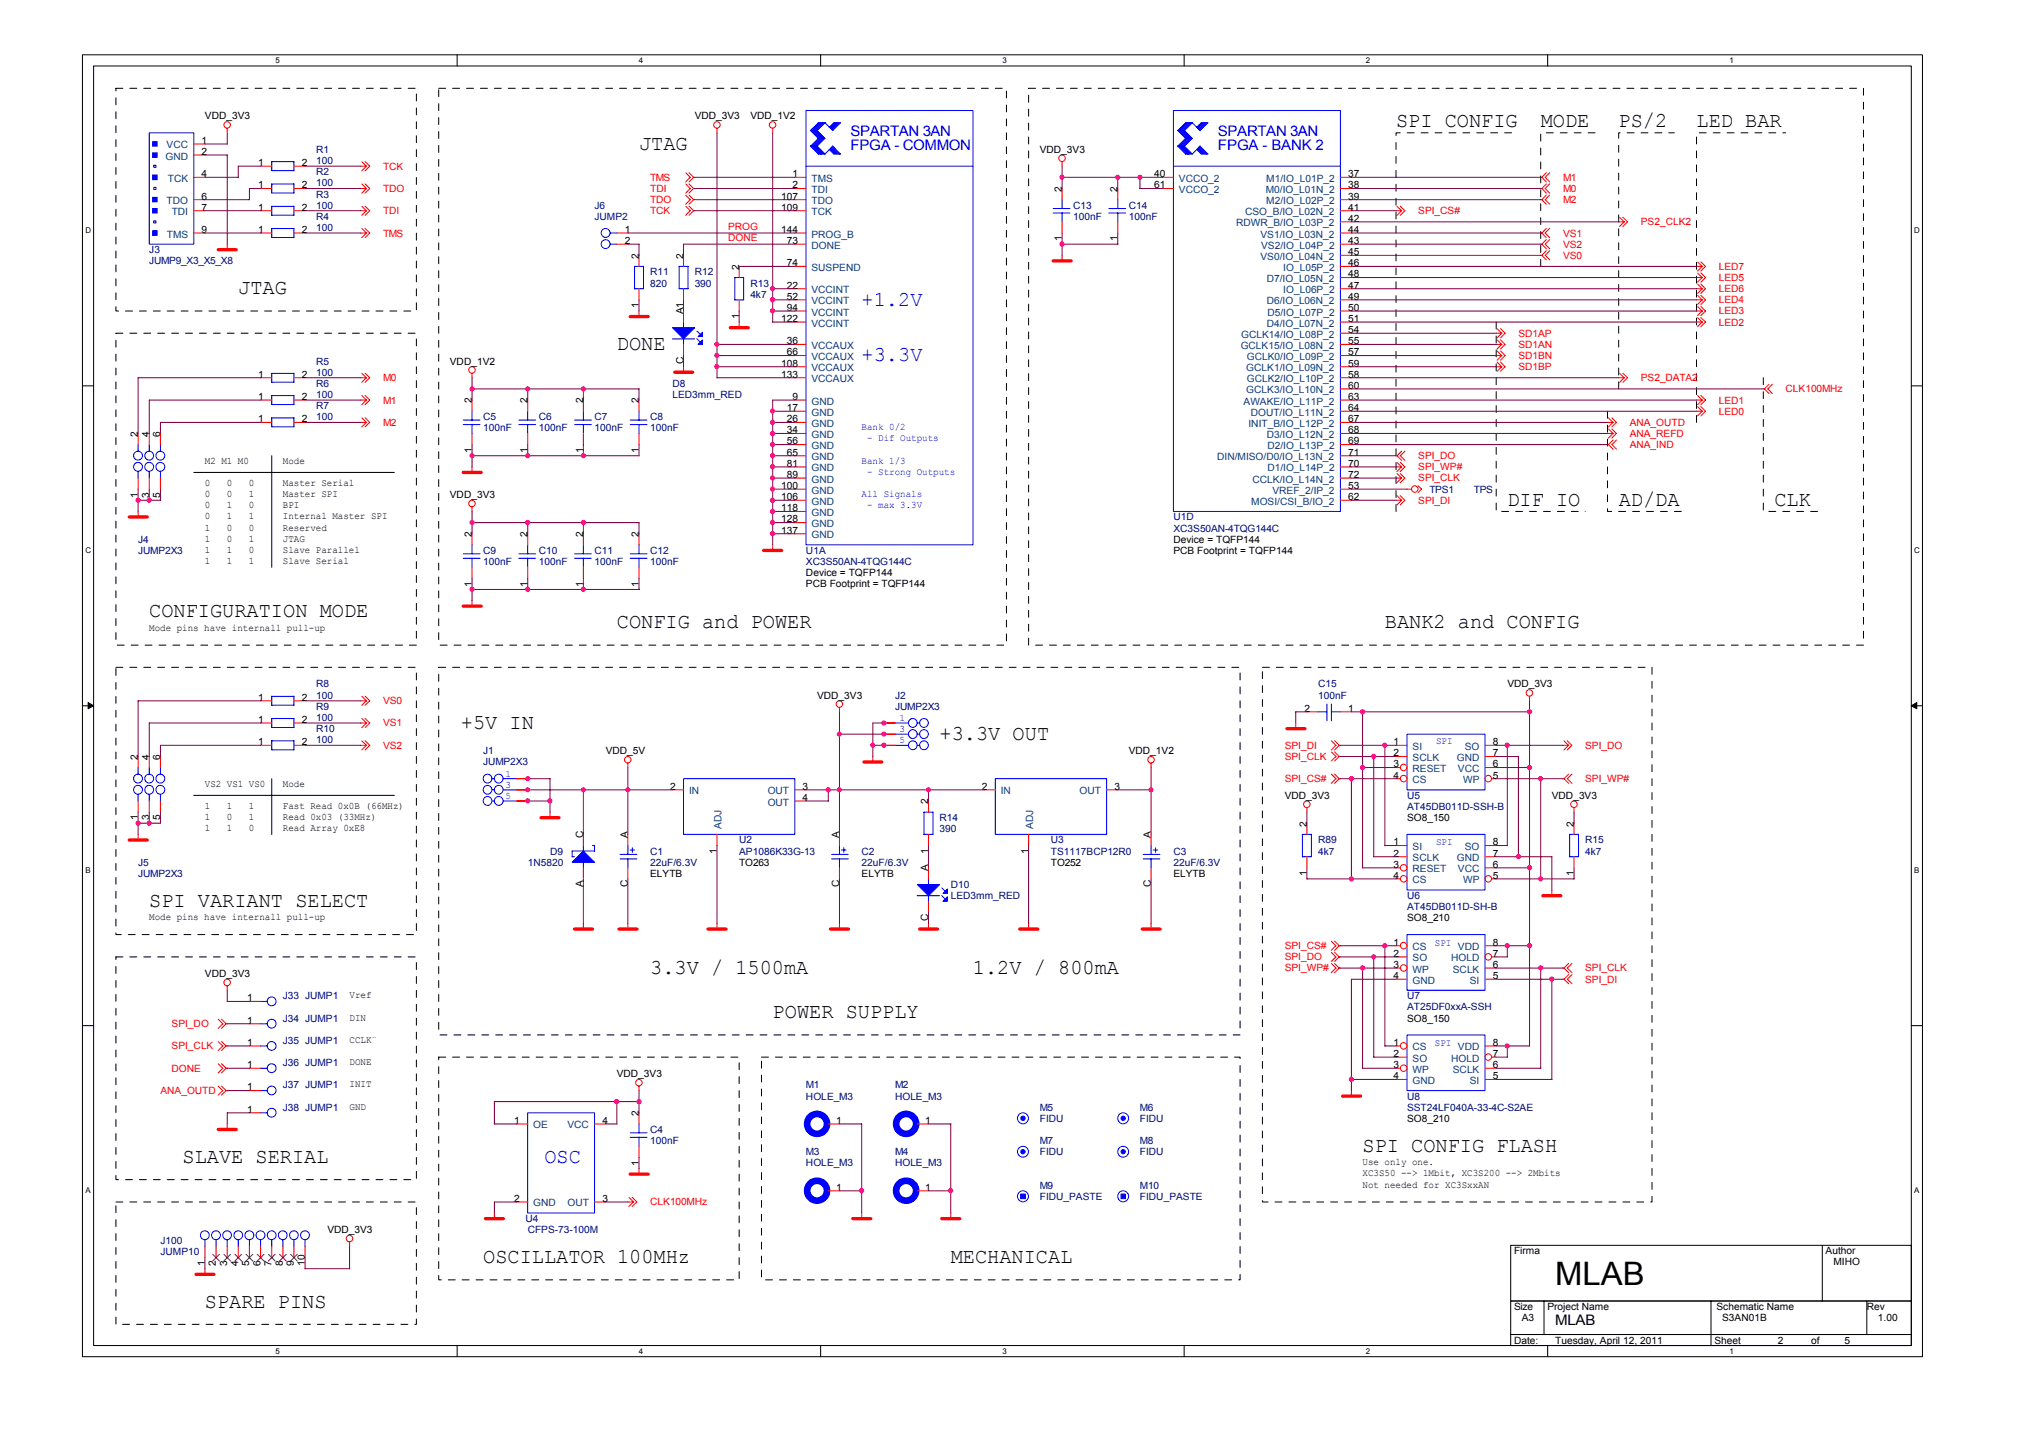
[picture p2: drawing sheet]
<svg xmlns="http://www.w3.org/2000/svg" width="297mm" height="210mm" viewBox="0 0 297 210" stroke-linecap="round" stroke-linejoin="round" font-family="sans-serif">
<defs><g id="words">
<text font-size="4.7" x="227.1" y="187.6">MLAB</text>
<g font-size="3.1">
<text x="93.3" y="21.8">JTAG</text>
<text x="203.9" y="18.6">SPI CONFIG</text>
<text x="225" y="18.6">MODE</text>
<text x="236.4" y="18.6">PS/2</text>
<text x="247.8" y="18.6">LED BAR</text>
<text x="34.8" y="43">JTAG</text>
<text x="90.1" y="51.1">DONE</text>
<text x="220.1" y="73.9">DIF IO</text>
<text x="236.4" y="73.9">AD/DA</text>
<text x="259.1" y="73.9">CLK</text>
<text x="21.8" y="90.1">CONFIGURATION MODE</text>
<text x="90.1" y="91.7">CONFIG and POWER</text>
<text x="202.2" y="91.7">BANK2 and CONFIG</text>
<text x="67.3" y="106.4">+5V IN</text>
<text x="137.2" y="108">+3.3V OUT</text>
<text x="21.8" y="132.4">SPI VARIANT SELECT</text>
<text x="95" y="142.1">3.3V / 1500mA</text>
<text x="142.1" y="142.1">1.2V / 800mA</text>
<text x="112.8" y="148.6">POWER SUPPLY</text>
<text x="26.7" y="169.8">SLAVE SERIAL</text>
<text x="199" y="168.1">SPI CONFIG FLASH</text>
<text x="70.6" y="184.4">OSCILLATOR 100MHz</text>
<text x="138.8" y="184.4">MECHANICAL</text>
<text x="29.9" y="190.9">SPARE PINS</text>
</g>
<g font-size="3.1" fill="#00f">
<text x="125.8" y="44.6">+1.2V</text>
<text x="125.8" y="52.7">+3.3V</text>
<text x="79.5" y="169.8">OSC</text>
</g>
<g font-size="2.1" fill="#00f">
<text x="124.2" y="21.9">FPGA - COMMON</text>
<text x="124.2" y="19.8">SPARTAN 3AN</text>
<text x="177.9" y="21.9">FPGA - BANK 2</text>
<text x="177.9" y="19.8">SPARTAN 3AN</text>
</g>
<text font-size="2.1" x="227.1" y="193.4">MLAB</text>
<g font-size="1.5">
<text x="29.9" y="17.4">VDD_3V3</text>
<text x="101.4" y="17.4">VDD_3V3</text>
<text x="109.6" y="17.4">VDD_1V2</text>
<text x="29.4" y="21">1</text>
<text x="29.4" y="22.6">2</text>
<text x="151.8" y="22.3">VDD_3V3</text>
<text x="29.4" y="25.9">4</text>
<text x="29.4" y="29.1">6</text>
<text x="37.7" y="24.2">1</text>
<text x="37.7" y="27.5">1</text>
<text x="44.1" y="24.2">2</text>
<text x="44.1" y="27.5">2</text>
<text x="114.1" y="29.1">107</text>
<text x="115.7" y="25.9">1</text>
<text x="115.7" y="27.5">2</text>
<text x="155.1" y="28" transform="rotate(-90 155.1 28)">2</text>
<text x="163.2" y="28" transform="rotate(-90 163.2 28)">2</text>
<text x="168.6" y="25.9">40</text>
<text x="168.6" y="27.5">61</text>
<text x="196.9" y="25.9">37</text>
<text x="196.9" y="27.5">38</text>
<text x="196.9" y="29.1">39</text>
<text x="29.4" y="30.7">7</text>
<text x="29.4" y="34">9</text>
<text x="37.7" y="30.7">1</text>
<text x="37.7" y="34">1</text>
<text x="44.1" y="30.7">2</text>
<text x="44.1" y="34">2</text>
<text x="91.2" y="34">1</text>
<text x="91.2" y="35.6">2</text>
<text x="114.1" y="30.7">109</text>
<text x="114.1" y="34">144</text>
<text x="114.9" y="35.6">73</text>
<text x="155.1" y="35.2" transform="rotate(-90 155.1 35.2)">1</text>
<text x="163.2" y="35.2" transform="rotate(-90 163.2 35.2)">1</text>
<text x="196.9" y="30.7">41</text>
<text x="196.9" y="32.4">42</text>
<text x="196.9" y="34">44</text>
<text x="196.9" y="35.6">43</text>
<text x="93.3" y="37.7" transform="rotate(-90 93.3 37.7)">2</text>
<text x="99.8" y="37.7" transform="rotate(-90 99.8 37.7)">2</text>
<text x="107.9" y="39.4" transform="rotate(-90 107.9 39.4)">2</text>
<text x="114.9" y="38.9">74</text>
<text x="196.9" y="37.3">45</text>
<text x="196.9" y="38.9">46</text>
<text x="196.9" y="40.5">48</text>
<text x="93.3" y="45" transform="rotate(-90 93.3 45)">1</text>
<text x="99.8" y="45.9" transform="rotate(-90 99.8 45.9)">A1</text>
<text x="107.9" y="46.6" transform="rotate(-90 107.9 46.6)">1</text>
<text x="114.1" y="47">122</text>
<text x="114.9" y="42.1">22</text>
<text x="114.9" y="43.8">52</text>
<text x="114.9" y="45.4">94</text>
<text x="196.9" y="42.1">47</text>
<text x="196.9" y="43.8">49</text>
<text x="196.9" y="45.4">50</text>
<text x="196.9" y="47">51</text>
<text x="65.7" y="53.2">VDD_1V2</text>
<text x="99.8" y="53.1" transform="rotate(-90 99.8 53.1)">C</text>
<text x="114.1" y="53.5">108</text>
<text x="114.9" y="50.2">36</text>
<text x="114.9" y="51.9">66</text>
<text x="196.9" y="48.6">54</text>
<text x="196.9" y="50.2">55</text>
<text x="196.9" y="51.9">57</text>
<text x="196.9" y="53.5">59</text>
<text x="37.7" y="58.4">1</text>
<text x="37.7" y="55.1">1</text>
<text x="44.1" y="58.4">2</text>
<text x="44.1" y="55.1">2</text>
<text x="68.9" y="58.9" transform="rotate(-90 68.9 58.9)">2</text>
<text x="77" y="58.9" transform="rotate(-90 77 58.9)">2</text>
<text x="85.2" y="58.9" transform="rotate(-90 85.2 58.9)">2</text>
<text x="93.3" y="58.9" transform="rotate(-90 93.3 58.9)">2</text>
<text x="114.1" y="55.1">133</text>
<text x="115.7" y="58.4">9</text>
<text x="196.9" y="55.1">58</text>
<text x="196.9" y="56.7">60</text>
<text x="196.9" y="58.4">63</text>
<text x="20.1" y="63.8" transform="rotate(-90 20.1 63.8)">2</text>
<text x="21.8" y="63.8" transform="rotate(-90 21.8 63.8)">4</text>
<text x="23.4" y="63.8" transform="rotate(-90 23.4 63.8)">6</text>
<text x="37.7" y="61.6">1</text>
<text x="44.1" y="61.6">2</text>
<text x="114.9" y="60">17</text>
<text x="114.9" y="61.6">26</text>
<text x="114.9" y="63.2">34</text>
<text x="114.9" y="64.9">56</text>
<text x="196.9" y="60">64</text>
<text x="196.9" y="61.6">67</text>
<text x="196.9" y="63.2">68</text>
<text x="196.9" y="64.9">69</text>
<text x="29.9" y="71">0</text>
<text x="29.9" y="67.7">M2 M1 M0</text>
<text x="33.1" y="71">0</text>
<text x="36.4" y="71">0</text>
<text x="41.3" y="71">Master Serial</text>
<text x="41.3" y="67.7">Mode</text>
<text x="68.9" y="66.1" transform="rotate(-90 68.9 66.1)">1</text>
<text x="77" y="66.1" transform="rotate(-90 77 66.1)">1</text>
<text x="85.2" y="66.1" transform="rotate(-90 85.2 66.1)">1</text>
<text x="93.3" y="66.1" transform="rotate(-90 93.3 66.1)">1</text>
<text x="114.1" y="71.4">100</text>
<text x="114.9" y="66.5">65</text>
<text x="114.9" y="68.1">81</text>
<text x="114.9" y="69.8">89</text>
<text x="196.9" y="66.5">71</text>
<text x="196.9" y="68.1">70</text>
<text x="196.9" y="69.8">72</text>
<text x="196.9" y="71.4">53</text>
<text x="20.1" y="72.6" transform="rotate(-90 20.1 72.6)">1</text>
<text x="21.8" y="72.6" transform="rotate(-90 21.8 72.6)">3</text>
<text x="23.4" y="72.6" transform="rotate(-90 23.4 72.6)">5</text>
<text x="29.9" y="75.8">0</text>
<text x="29.9" y="77.4">1</text>
<text x="29.9" y="72.6">0</text>
<text x="29.9" y="74.2">0</text>
<text x="33.1" y="75.8">1</text>
<text x="33.1" y="77.4">0</text>
<text x="33.1" y="72.6">0</text>
<text x="33.1" y="74.2">1</text>
<text x="36.4" y="75.8">1</text>
<text x="36.4" y="77.4">0</text>
<text x="36.4" y="72.6">1</text>
<text x="36.4" y="74.2">0</text>
<text x="41.3" y="72.6">Master SPI</text>
<text x="41.3" y="74.2">BPI</text>
<text x="41.3" y="75.8">Internal Master SPI</text>
<text x="41.3" y="77.4">Reserved</text>
<text x="65.7" y="72.7">VDD_3V3</text>
<text x="114.1" y="73">106</text>
<text x="114.1" y="74.6">118</text>
<text x="114.1" y="76.3">128</text>
<text x="114.1" y="77.9">137</text>
<text x="196.9" y="73">62</text>
<text x="29.9" y="80.7">1</text>
<text x="29.9" y="82.3">1</text>
<text x="29.9" y="79.1">1</text>
<text x="33.1" y="80.7">1</text>
<text x="33.1" y="82.3">1</text>
<text x="33.1" y="79.1">0</text>
<text x="36.4" y="80.7">0</text>
<text x="36.4" y="82.3">1</text>
<text x="36.4" y="79.1">1</text>
<text x="41.3" y="79.1">JTAG</text>
<text x="41.3" y="80.7">Slave Parallel</text>
<text x="41.3" y="82.3">Slave Serial</text>
<text x="68.9" y="78.4" transform="rotate(-90 68.9 78.4)">2</text>
<text x="77" y="78.4" transform="rotate(-90 77 78.4)">2</text>
<text x="85.2" y="78.4" transform="rotate(-90 85.2 78.4)">2</text>
<text x="93.3" y="78.4" transform="rotate(-90 93.3 78.4)">2</text>
<text x="171.4" y="79.2">Device = TQFP144</text>
<text x="171.4" y="80.8">PCB Footprint = TQFP144</text>
<text x="68.9" y="85.6" transform="rotate(-90 68.9 85.6)">1</text>
<text x="77" y="85.6" transform="rotate(-90 77 85.6)">1</text>
<text x="85.2" y="85.6" transform="rotate(-90 85.2 85.6)">1</text>
<text x="93.3" y="85.6" transform="rotate(-90 93.3 85.6)">1</text>
<text x="117.7" y="84.1">Device = TQFP144</text>
<text x="117.7" y="85.7">PCB Footprint = TQFP144</text>
<text x="21.8" y="92.1">Mode pins have internall pull-up</text>
<text x="119.3" y="102">VDD_3V3</text>
<text x="220.1" y="100.4">VDD_3V3</text>
<text x="37.7" y="102.3">1</text>
<text x="37.7" y="105.5">1</text>
<text x="44.1" y="102.3">2</text>
<text x="44.1" y="105.5">2</text>
<text x="190.5" y="103.9">2</text>
<text x="196.9" y="103.9">1</text>
<text x="20.1" y="110.9" transform="rotate(-90 20.1 110.9)">2</text>
<text x="21.8" y="110.9" transform="rotate(-90 21.8 110.9)">4</text>
<text x="23.4" y="110.9" transform="rotate(-90 23.4 110.9)">6</text>
<text x="37.7" y="108.8">1</text>
<text x="44.1" y="108.8">2</text>
<text x="88.5" y="110.1">VDD_5V</text>
<text x="164.8" y="110.1">VDD_1V2</text>
<text x="203.5" y="108.8">1</text>
<text x="203.5" y="110.4">2</text>
<text x="203.5" y="112">3</text>
<text x="203.5" y="113.6">4</text>
<text x="218" y="113.6">5</text>
<text x="218" y="112">6</text>
<text x="218" y="110.4">7</text>
<text x="218" y="108.8">8</text>
<text x="20.1" y="119.8" transform="rotate(-90 20.1 119.8)">1</text>
<text x="21.8" y="119.8" transform="rotate(-90 21.8 119.8)">3</text>
<text x="23.4" y="119.8" transform="rotate(-90 23.4 119.8)">5</text>
<text x="29.9" y="118.1">1</text>
<text x="29.9" y="119.7">1</text>
<text x="29.9" y="114.8">VS2 VS1 VS0</text>
<text x="33.1" y="118.1">1</text>
<text x="33.1" y="119.7">0</text>
<text x="36.4" y="118.1">1</text>
<text x="36.4" y="119.7">1</text>
<text x="41.3" y="118.1">Fast Read 0x0B (66MHz)</text>
<text x="41.3" y="119.7">Read 0x03 (33MHz)</text>
<text x="41.3" y="114.8">Mode</text>
<text x="97.9" y="115.3">2</text>
<text x="117.2" y="116.9">4</text>
<text x="117.2" y="115.3">3</text>
<text x="135.6" y="117.4" transform="rotate(-90 135.6 117.4)">2</text>
<text x="143.4" y="115.3">2</text>
<text x="162.7" y="115.3">3</text>
<text x="187.6" y="116.6">VDD_3V3</text>
<text x="205.5" y="119.9">SO8_150</text>
<text x="226.6" y="116.6">VDD_3V3</text>
<text x="29.9" y="121.3">1</text>
<text x="33.1" y="121.3">1</text>
<text x="36.4" y="121.3">0</text>
<text x="41.3" y="121.3">Read Array 0xE8</text>
<text x="85.2" y="122.3" transform="rotate(-90 85.2 122.3)">C</text>
<text x="91.7" y="122.3" transform="rotate(-90 91.7 122.3)">A</text>
<text x="104.7" y="124.6" transform="rotate(-90 104.7 124.6)">1</text>
<text x="122.6" y="122.3" transform="rotate(-90 122.6 122.3)">A</text>
<text x="135.6" y="124.6" transform="rotate(-90 135.6 124.6)">1</text>
<text x="150.2" y="124.6" transform="rotate(-90 150.2 124.6)">1</text>
<text x="168.1" y="122.3" transform="rotate(-90 168.1 122.3)">A</text>
<text x="190.8" y="120.6" transform="rotate(-90 190.8 120.6)">2</text>
<text x="203.5" y="123.4">1</text>
<text x="203.5" y="125">2</text>
<text x="218" y="125">7</text>
<text x="218" y="123.4">8</text>
<text x="229.8" y="120.6" transform="rotate(-90 229.8 120.6)">2</text>
<text x="85.2" y="129.5" transform="rotate(-90 85.2 129.5)">A</text>
<text x="91.7" y="129.5" transform="rotate(-90 91.7 129.5)">C</text>
<text x="95" y="128">ELYTB</text>
<text x="107.9" y="126.4">TO263</text>
<text x="122.6" y="129.5" transform="rotate(-90 122.6 129.5)">C</text>
<text x="125.8" y="128">ELYTB</text>
<text x="135.6" y="127.1" transform="rotate(-90 135.6 127.1)">A</text>
<text x="153.5" y="126.4">TO252</text>
<text x="168.1" y="129.5" transform="rotate(-90 168.1 129.5)">C</text>
<text x="171.4" y="128">ELYTB</text>
<text x="190.8" y="127.9" transform="rotate(-90 190.8 127.9)">1</text>
<text x="203.5" y="126.7">3</text>
<text x="203.5" y="128.3">4</text>
<text x="218" y="128.3">5</text>
<text x="218" y="126.7">6</text>
<text x="229.8" y="127.9" transform="rotate(-90 229.8 127.9)">1</text>
<text x="21.8" y="134.3">Mode pins have internall pull-up</text>
<text x="135.6" y="134.4" transform="rotate(-90 135.6 134.4)">C</text>
<text x="205.5" y="134.5">SO8_210</text>
<text x="29.9" y="142.6">VDD_3V3</text>
<text x="203.5" y="138">1</text>
<text x="203.5" y="139.7">2</text>
<text x="203.5" y="141.3">3</text>
<text x="203.5" y="142.9">4</text>
<text x="218" y="142.9">5</text>
<text x="218" y="141.3">6</text>
<text x="218" y="139.7">7</text>
<text x="218" y="138">8</text>
<text x="36.1" y="149.4">1</text>
<text x="36.1" y="146.2">1</text>
<text x="51.1" y="149">DIN</text>
<text x="51.1" y="145.7">Vref</text>
<text x="205.5" y="149.1">SO8_150</text>
<text x="36.1" y="152.7">1</text>
<text x="36.1" y="155.9">1</text>
<text x="51.1" y="152.2">CCLK¨</text>
<text x="51.1" y="155.5">DONE</text>
<text x="203.5" y="152.7">1</text>
<text x="203.5" y="154.3">2</text>
<text x="203.5" y="155.9">3</text>
<text x="218" y="155.9">6</text>
<text x="218" y="154.3">7</text>
<text x="218" y="152.7">8</text>
<text x="36.1" y="159.2">1</text>
<text x="51.1" y="158.7">INIT</text>
<text x="51.1" y="162">GND</text>
<text x="90.1" y="157.2">VDD_3V3</text>
<text x="203.5" y="157.5">4</text>
<text x="218" y="157.5">5</text>
<text x="36.1" y="162.4">1</text>
<text x="75.1" y="164">1</text>
<text x="88" y="164">4</text>
<text x="93.3" y="162.9" transform="rotate(-90 93.3 162.9)">2</text>
<text x="122.1" y="164">1</text>
<text x="135.1" y="164">1</text>
<text x="205.5" y="163.7">SO8_210</text>
<text x="93.3" y="170.2" transform="rotate(-90 93.3 170.2)">1</text>
<text x="122.1" y="173.8">1</text>
<text x="135.1" y="173.8">1</text>
<text x="199" y="170.1">Use only one.</text>
<text x="199" y="171.7">XC3S50 --&gt; 1Mbit, XC3S200 --&gt; 2Mbits</text>
<text x="199" y="173.4">Not needed for XC3SxxAN</text>
<text x="75.1" y="175.4">2</text>
<text x="88" y="175.4">3</text>
<text x="29.9" y="184.8" transform="rotate(-90 29.9 184.8)">1</text>
<text x="31.5" y="184.8" transform="rotate(-90 31.5 184.8)">2</text>
<text x="33.2" y="184.8" transform="rotate(-90 33.2 184.8)">3</text>
<text x="34.8" y="184.8" transform="rotate(-90 34.8 184.8)">4</text>
<text x="36.4" y="184.8" transform="rotate(-90 36.4 184.8)">5</text>
<text x="38" y="184.8" transform="rotate(-90 38 184.8)">6</text>
<text x="39.7" y="184.8" transform="rotate(-90 39.7 184.8)">7</text>
<text x="41.3" y="184.8" transform="rotate(-90 41.3 184.8)">8</text>
<text x="42.9" y="184.8" transform="rotate(-90 42.9 184.8)">9</text>
<text x="44.5" y="184.8" transform="rotate(-90 44.5 184.8)">10</text>
<text x="47.8" y="180">VDD_3V3</text>
<text x="221.1" y="183.1">Firma</text>
<text x="266.6" y="183.1">Author</text>
<text x="267.8" y="184.7">MIHO</text>
<text x="221.1" y="191.2">Size</text>
<text x="226" y="191.2">Project Name</text>
<text x="250.7" y="191.2">Schematic Name</text>
<text x="272.6" y="191.2">Rev</text>
<text x="221.1" y="196.1">Date:</text>
<text x="222.2" y="192.8">A3</text>
<text x="227.1" y="196.1">Tuesday, April 12, 2011</text>
<text x="250.4" y="196.1">Sheet</text>
<text x="251.5" y="192.8">S3AN01B</text>
<text x="259.6" y="196.1">2</text>
<text x="264.5" y="196.1">of</text>
<text x="269.4" y="196.1">5</text>
<text x="274.3" y="192.8">1.00</text>
</g>
<g font-size="1.5" fill="#004080">
<text x="24.2" y="23.3">GND</text>
<text x="24.3" y="21.7">VCC</text>
<text x="24.3" y="29.8">TDO</text>
<text x="24.5" y="26.5">TCK</text>
<text x="118.5" y="26.5">TMS</text>
<text x="118.5" y="28.2">TDI</text>
<text x="118.5" y="29.8">TDO</text>
<text x="172.2" y="26.5">VCCO_2</text>
<text x="172.2" y="28.2">VCCO_2</text>
<text x="184.8" y="28.2">M0/IO_L01N_2</text>
<text x="184.9" y="26.5">M1/IO_L01P_2</text>
<text x="184.9" y="29.8">M2/IO_L02P_2</text>
<text x="24.4" y="34.7">TMS</text>
<text x="25.1" y="31.4">TDI</text>
<text x="118.5" y="31.4">TCK</text>
<text x="118.5" y="34.7">PROG_B</text>
<text x="180.5" y="33">RDWR_B/IO_L03P_2</text>
<text x="181.8" y="31.4">CSO_B/IO_L02N_2</text>
<text x="184.1" y="34.7">VS1/IO_L03N_2</text>
<text x="118.5" y="36.3">DONE</text>
<text x="118.5" y="39.5">SUSPEND</text>
<text x="184.1" y="37.9">VS0/IO_L04N_2</text>
<text x="184.2" y="36.3">VS2/IO_L04P_2</text>
<text x="185" y="41.2">D7/IO_L05N_2</text>
<text x="187.4" y="39.5">IO_L05P_2</text>
<text x="118.5" y="42.8">VCCINT</text>
<text x="118.5" y="44.4">VCCINT</text>
<text x="118.5" y="46.1">VCCINT</text>
<text x="118.5" y="47.7">VCCINT</text>
<text x="185" y="44.4">D6/IO_L06N_2</text>
<text x="185" y="47.7">D4/IO_L07N_2</text>
<text x="185.1" y="46.1">D5/IO_L07P_2</text>
<text x="187.4" y="42.8">IO_L06P_2</text>
<text x="118.5" y="50.9">VCCAUX</text>
<text x="118.5" y="52.6">VCCAUX</text>
<text x="181.2" y="50.9">GCLK15/IO_L08N_2</text>
<text x="181.3" y="49.3">GCLK14/IO_L08P_2</text>
<text x="182.1" y="52.6">GCLK0/IO_L09P_2</text>
<text x="118.5" y="59.1">GND</text>
<text x="118.5" y="54.2">VCCAUX</text>
<text x="118.5" y="55.8">VCCAUX</text>
<text x="181.6" y="59.1">AWAKE/IO_L11P_2</text>
<text x="182" y="54.2">GCLK1/IO_L09N_2</text>
<text x="182" y="57.4">GCLK3/IO_L10N_2</text>
<text x="182.1" y="55.8">GCLK2/IO_L10P_2</text>
<text x="118.5" y="60.7">GND</text>
<text x="118.5" y="62.3">GND</text>
<text x="118.5" y="63.9">GND</text>
<text x="118.5" y="65.6">GND</text>
<text x="182.3" y="62.3">INIT_B/IO_L12P_2</text>
<text x="182.7" y="60.7">DOUT/IO_L11N_2</text>
<text x="185" y="63.9">D3/IO_L12N_2</text>
<text x="185.1" y="65.6">D2/IO_L13P_2</text>
<text x="118.5" y="67.2">GND</text>
<text x="118.5" y="68.8">GND</text>
<text x="118.5" y="70.4">GND</text>
<text x="177.8" y="67.2">DIN/MISO/D0/IO_L13N_2</text>
<text x="182.9" y="70.4">CCLK/IO_L14N_2</text>
<text x="185.1" y="68.8">D1/IO_L14P_2</text>
<text x="118.5" y="72.1">GND</text>
<text x="118.5" y="73.7">GND</text>
<text x="118.5" y="75.3">GND</text>
<text x="118.5" y="76.9">GND</text>
<text x="182.7" y="73.7">MOSI/CSI_B/IO_2</text>
<text x="185.8" y="72">VREF_2/IP_2</text>
<text x="118.5" y="78.6">GND</text>
<text x="206.3" y="109.5">SI</text>
<text x="206.3" y="111.1">SCLK</text>
<text x="206.3" y="112.7">RESET</text>
<text x="212.7" y="111.1">GND</text>
<text x="212.9" y="112.7">VCC</text>
<text x="213.9" y="109.5">SO</text>
<text x="100.6" y="116">IN</text>
<text x="112.1" y="116">OUT</text>
<text x="112.1" y="117.6">OUT</text>
<text x="146.2" y="116">IN</text>
<text x="157.6" y="116">OUT</text>
<text x="206.3" y="114.3">CS</text>
<text x="213.7" y="114.3">WP</text>
<text x="105.4" y="121" transform="rotate(-90 105.4 121)">ADJ</text>
<text x="150.9" y="121" transform="rotate(-90 150.9 121)">ADJ</text>
<text x="206.3" y="124.1">SI</text>
<text x="206.3" y="125.7">SCLK</text>
<text x="212.7" y="125.7">GND</text>
<text x="213.9" y="124.1">SO</text>
<text x="206.3" y="127.3">RESET</text>
<text x="206.3" y="128.9">CS</text>
<text x="212.9" y="127.3">VCC</text>
<text x="213.7" y="128.9">WP</text>
<text x="206.3" y="138.7">CS</text>
<text x="206.3" y="140.3">SO</text>
<text x="206.3" y="142">WP</text>
<text x="206.3" y="143.6">GND</text>
<text x="211.9" y="140.3">HOLD</text>
<text x="212.2" y="142">SCLK</text>
<text x="212.9" y="138.7">VDD</text>
<text x="214.6" y="143.6">SI</text>
<text x="206.3" y="153.3">CS</text>
<text x="206.3" y="155">SO</text>
<text x="211.9" y="155">HOLD</text>
<text x="212.9" y="153.3">VDD</text>
<text x="206.3" y="156.6">WP</text>
<text x="206.3" y="158.2">GND</text>
<text x="212.2" y="156.6">SCLK</text>
<text x="214.6" y="158.2">SI</text>
<text x="77.9" y="164.7">OE</text>
<text x="82.9" y="164.7">VCC</text>
<text x="77.9" y="176.1">GND</text>
<text x="82.9" y="176.1">OUT</text>
</g>
<g font-size="1.5" fill="#000080">
<text x="46.2" y="22.3">R1</text>
<text x="46.2" y="23.9">100</text>
<text x="46.2" y="28.8">R3</text>
<text x="46.2" y="25.6">R2</text>
<text x="46.2" y="27.2">100</text>
<text x="46.2" y="30.5">100</text>
<text x="46.2" y="32.1">R4</text>
<text x="46.2" y="33.7">100</text>
<text x="86.8" y="30.5">J6</text>
<text x="86.8" y="32.1">JUMP2</text>
<text x="156.7" y="30.5">C13</text>
<text x="156.7" y="32.1">100nF</text>
<text x="164.8" y="30.5">C14</text>
<text x="164.8" y="32.1">100nF</text>
<text x="21.8" y="37">J3</text>
<text x="21.8" y="38.6">JUMP9_X3_X5_X8</text>
<text x="95" y="40.2">R11</text>
<text x="95" y="41.8">820</text>
<text x="101.4" y="40.2">R12</text>
<text x="101.4" y="41.8">390</text>
<text x="109.6" y="41.8">R13</text>
<text x="109.6" y="43.5">4k7</text>
<text x="46.2" y="53.2">R5</text>
<text x="46.2" y="56.5">R6</text>
<text x="46.2" y="58.1">100</text>
<text x="46.2" y="59.7">R7</text>
<text x="46.2" y="54.8">100</text>
<text x="98.2" y="56.5">D8</text>
<text x="98.2" y="58.1">LED3mm_RED</text>
<text x="46.2" y="61.3">100</text>
<text x="70.6" y="61.3">C5</text>
<text x="70.6" y="63">100nF</text>
<text x="78.7" y="61.3">C6</text>
<text x="78.7" y="63">100nF</text>
<text x="86.8" y="61.3">C7</text>
<text x="86.8" y="63">100nF</text>
<text x="95" y="61.3">C8</text>
<text x="95" y="63">100nF</text>
<text x="208.7" y="71.9">TPS1</text>
<text x="215.2" y="71.9">TPS</text>
<text x="171.4" y="76">U1D</text>
<text x="171.4" y="77.6">XC3S50AN-4TQG144C</text>
<text x="20.2" y="79.2">J4</text>
<text x="20.2" y="80.8">JUMP2X3</text>
<text x="70.6" y="80.8">C9</text>
<text x="70.6" y="82.5">100nF</text>
<text x="78.7" y="80.8">C10</text>
<text x="78.7" y="82.5">100nF</text>
<text x="86.8" y="80.8">C11</text>
<text x="86.8" y="82.5">100nF</text>
<text x="95" y="80.8">C12</text>
<text x="95" y="82.5">100nF</text>
<text x="117.7" y="80.8">U1A</text>
<text x="117.7" y="82.5">XC3S50AN-4TQG144C</text>
<text x="46.2" y="100.4">R8</text>
<text x="46.2" y="102">100</text>
<text x="130.7" y="102">J2</text>
<text x="192.5" y="100.4">C15</text>
<text x="192.5" y="102">100nF</text>
<text x="46.2" y="103.6">R9</text>
<text x="46.2" y="105.2">100</text>
<text x="46.2" y="106.8">R10</text>
<text x="130.7" y="103.6">JUMP2X3</text>
<text x="46.2" y="108.5">100</text>
<text x="70.6" y="110.1">J1</text>
<text x="70.6" y="111.7">JUMP2X3</text>
<text x="137.2" y="119.9">R14</text>
<text x="205.5" y="116.6">U5</text>
<text x="205.5" y="118.2">AT45DB011D-SSH-B</text>
<text x="80.3" y="124.7">D9</text>
<text x="95" y="124.7">C1</text>
<text x="107.9" y="123.1">U2</text>
<text x="107.9" y="124.7">AP1086K33G-13</text>
<text x="125.8" y="124.7">C2</text>
<text x="137.2" y="121.5">390</text>
<text x="153.5" y="123.1">U3</text>
<text x="153.5" y="124.7">TS1117BCP12R0</text>
<text x="171.4" y="124.7">C3</text>
<text x="192.5" y="123.1">R89</text>
<text x="192.5" y="124.7">4k7</text>
<text x="231.5" y="123.1">R15</text>
<text x="231.5" y="124.7">4k7</text>
<text x="20.2" y="126.4">J5</text>
<text x="20.2" y="128">JUMP2X3</text>
<text x="77.1" y="126.4">1N5820</text>
<text x="95" y="126.4">22uF/6.3V</text>
<text x="125.8" y="126.4">22uF/6.3V</text>
<text x="138.8" y="129.6">D10</text>
<text x="138.8" y="131.2">LED3mm_RED</text>
<text x="171.4" y="126.4">22uF/6.3V</text>
<text x="205.5" y="131.2">U6</text>
<text x="205.5" y="132.9">AT45DB011D-SH-B</text>
<text x="41.3" y="149.1">J34 JUMP1</text>
<text x="41.3" y="145.9">J33 JUMP1</text>
<text x="205.5" y="145.9">U7</text>
<text x="205.5" y="147.5">AT25DF0xxA-SSH</text>
<text x="41.3" y="152.4">J35 JUMP1</text>
<text x="41.3" y="155.6">J36 JUMP1</text>
<text x="41.3" y="158.9">J37 JUMP1</text>
<text x="117.7" y="158.9">M1</text>
<text x="117.7" y="160.5">HOLE_M3</text>
<text x="130.7" y="158.9">M2</text>
<text x="130.7" y="160.5">HOLE_M3</text>
<text x="205.5" y="160.5">U8</text>
<text x="41.3" y="162.1">J38 JUMP1</text>
<text x="95" y="165.4">C4</text>
<text x="95" y="167">100nF</text>
<text x="151.8" y="162.1">M5</text>
<text x="151.8" y="163.7">FIDU</text>
<text x="151.8" y="167">M7</text>
<text x="166.5" y="162.1">M6</text>
<text x="166.5" y="163.7">FIDU</text>
<text x="166.5" y="167">M8</text>
<text x="205.5" y="162.1">SST24LF040A-33-4C-S2AE</text>
<text x="117.7" y="168.6">M3</text>
<text x="117.7" y="170.2">HOLE_M3</text>
<text x="130.7" y="168.6">M4</text>
<text x="130.7" y="170.2">HOLE_M3</text>
<text x="151.8" y="168.6">FIDU</text>
<text x="151.8" y="173.5">M9</text>
<text x="166.5" y="168.6">FIDU</text>
<text x="166.5" y="173.5">M10</text>
<text x="76.7" y="178.4">U4</text>
<text x="151.8" y="175.1">FIDU_PASTE</text>
<text x="166.5" y="175.1">FIDU_PASTE</text>
<text x="23.4" y="181.6">J100</text>
<text x="23.4" y="183.3">JUMP10</text>
<text x="77.1" y="180">CFPS-73-100M</text>
</g>
<g font-size="1.5" fill="#f00">
<text x="55.9" y="24.8">TCK</text>
<text x="55.9" y="28">TDO</text>
<text x="95" y="26.4">TMS</text>
<text x="95" y="28">TDI</text>
<text x="95" y="29.6">TDO</text>
<text x="228.3" y="26.4">M1</text>
<text x="228.3" y="29.6">M2</text>
<text x="228.3" y="28">M0</text>
<text x="55.9" y="31.3">TDI</text>
<text x="55.9" y="34.5">TMS</text>
<text x="95" y="31.3">TCK</text>
<text x="106.3" y="35.2">DONE</text>
<text x="106.3" y="33.5">PROG</text>
<text x="207.1" y="31.3">SPI_CS#</text>
<text x="228.3" y="34.5">VS1</text>
<text x="239.6" y="32.9">PS2_CLK2</text>
<text x="228.3" y="37.8">VS0</text>
<text x="228.3" y="36.1">VS2</text>
<text x="251" y="41">LED5</text>
<text x="251" y="39.4">LED7</text>
<text x="251" y="42.7">LED6</text>
<text x="251" y="45.9">LED3</text>
<text x="251" y="44.3">LED4</text>
<text x="251" y="47.5">LED2</text>
<text x="221.7" y="49.1">SD1AP</text>
<text x="221.7" y="52.4">SD1BN</text>
<text x="221.7" y="50.8">SD1AN</text>
<text x="55.9" y="58.9">M1</text>
<text x="55.9" y="55.6">M0</text>
<text x="221.7" y="54">SD1BP</text>
<text x="239.6" y="55.6">PS2_DATA2</text>
<text x="251" y="58.9">LED1</text>
<text x="260.8" y="57.3">CLK100MHz</text>
<text x="55.9" y="62.1">M2</text>
<text x="238" y="62.1">ANA_OUTD</text>
<text x="238" y="65.4">ANA_IND</text>
<text x="238" y="63.8">ANA_REFD</text>
<text x="251" y="60.5">LED0</text>
<text x="207.1" y="70.3">SPI_CLK</text>
<text x="207.1" y="67">SPI_DO</text>
<text x="207.1" y="68.6">SPI_WP#</text>
<text x="207.1" y="73.5">SPI_DI</text>
<text x="55.9" y="106">VS1</text>
<text x="55.9" y="102.8">VS0</text>
<text x="55.9" y="109.3">VS2</text>
<text x="187.6" y="109.3">SPI_DI</text>
<text x="187.6" y="110.9">SPI_CLK</text>
<text x="231.5" y="109.3">SPI_DO</text>
<text x="187.6" y="114.2">SPI_CS#</text>
<text x="231.5" y="114.2">SPI_WP#</text>
<text x="187.6" y="138.6">SPI_CS#</text>
<text x="187.6" y="141.8">SPI_WP#</text>
<text x="187.6" y="140.2">SPI_DO</text>
<text x="231.5" y="141.8">SPI_CLK</text>
<text x="231.5" y="143.4">SPI_DI</text>
<text x="25.1" y="149.9">SPI_DO</text>
<text x="25.1" y="153.2">SPI_CLK</text>
<text x="23.4" y="159.7">ANA_OUTD</text>
<text x="25.1" y="156.4">DONE</text>
<text x="95" y="175.9">CLK100MHz</text>
</g>
<g font-size="1.5" fill="#00f">
<text x="125.8" y="62.8">Bank 0/2</text>
<text x="126.6" y="64.4">- Dif Outputs</text>
<text x="125.8" y="67.7">Bank 1/3</text>
<text x="126.6" y="69.3">- Strong Outputs</text>
<text x="125.8" y="72.6">All Signals</text>
<text x="126.6" y="74.2">- max 3.3V</text>
<text x="131.4" y="105.2">1</text>
<text x="131.4" y="106.9">3</text>
<text x="73.8" y="113.4">1</text>
<text x="131.4" y="108.5">5</text>
<text x="209.7" y="108.6">SPI</text>
<text x="73.8" y="115">3</text>
<text x="73.8" y="116.6">5</text>
<text x="209.7" y="123.3">SPI</text>
<text x="209.5" y="138.1">SPI</text>
<text x="209.5" y="152.7">SPI</text>
</g>
<g font-size="1.2">
<text x="40.2" y="9.2">5</text>
<text x="93.3" y="9.2">4</text>
<text x="146.4" y="9.2">3</text>
<text x="199.5" y="9.2">2</text>
<text x="252.6" y="9.2">1</text>
<text x="12.5" y="34">D</text>
<text x="279.5" y="34">D</text>
<text x="12.5" y="80.7">C</text>
<text x="279.5" y="80.7">C</text>
<text x="12.5" y="127.4">B</text>
<text x="279.5" y="127.4">B</text>
<text x="12.5" y="174.1">A</text>
<text x="279.5" y="174.1">A</text>
<text x="40.2" y="197.6">5</text>
<text x="93.3" y="197.6">4</text>
<text x="146.4" y="197.6">3</text>
<text x="199.5" y="197.6">2</text>
<text x="252.6" y="197.6">1</text>
</g>
</g></defs>
<path d="M12 8h268.8v190h-268.8zM13.7 9.6h265.4v186.8h-265.4z" fill="none" stroke="#000" stroke-width=".15"/>
<g fill="#fff">
<path d="M40.2 8.2h.6v1.3h-.6z"/>
<path d="M40.2 196.6h.6v1.3h-.6z"/>
</g>
<path d="M66.8 8v1.6M66.8 196.4v1.6" fill="none" stroke="#000" stroke-width=".15"/>
<g fill="#fff">
<path d="M93.3 8.2h.6v1.3h-.6z"/>
<path d="M93.3 196.6h.6v1.3h-.6z"/>
</g>
<path d="M119.8 8v1.6M119.8 196.4v1.6" fill="none" stroke="#000" stroke-width=".15"/>
<g fill="#fff">
<path d="M146.4 8.2h.6v1.3h-.6z"/>
<path d="M146.4 196.6h.6v1.3h-.6z"/>
</g>
<path d="M172.9 8v1.6M172.9 196.4v1.6" fill="none" stroke="#000" stroke-width=".15"/>
<g fill="#fff">
<path d="M199.5 8.2h.6v1.3h-.6z"/>
<path d="M199.5 196.6h.6v1.3h-.6z"/>
</g>
<path d="M226 8v1.6M226 196.4v1.6" fill="none" stroke="#000" stroke-width=".15"/>
<g fill="#fff">
<path d="M252.6 8.2h.6v1.3h-.6z"/>
<path d="M252.6 196.6h.6v1.3h-.6z"/>
<path d="M12.5 33h.8v1.3h-.8z"/>
<path d="M279.5 33h.9v1.3h-.9z"/>
<path d="M12.5 79.7h.8v1.3h-.8z"/>
<path d="M279.5 79.7h.9v1.3h-.9z"/>
</g>
<path d="M12 56.3h1.7M279.1 56.3h1.7" fill="none" stroke="#000" stroke-width=".15"/>
<g fill="#fff">
<path d="M12.5 126.4h.7v1.3h-.7z"/>
<path d="M279.5 126.4h.8v1.3h-.8z"/>
</g>
<path d="M12 103h1.7M279.1 103h1.7" fill="none" stroke="#000" stroke-width=".15"/>
<path d="M12.9 102.6l.8 .4-.8 .5zM279.1 103l.8-.4v.9z" fill="#000" stroke="#000" stroke-width=".15"/>
<g fill="#fff">
<path d="M12.5 173.1h.7v1.2h-.7z"/>
<path d="M279.5 173.1h.8v1.2h-.8z"/>
</g>
<g fill="none" stroke="#000" stroke-width=".15">
<path d="M28.3 69h29.3M39.7 66.5v16.3M28.3 116.1h29.3M39.7 113.7v8.1M12 149.7h1.7M279.1 149.7h1.7M220.6 181.8h58.5v8.1h-58.5zM220.6 189.9h58.5v4.9h-58.5zM220.6 194.8h58.5v1.6h-58.5zM225.5 189.9v4.9M249.9 189.9v6.5M266.1 181.8v8.1"/>
<path d="M272.6 189.9v4.9"/>
</g>
<g fill="none" stroke="#000" stroke-width=".15" stroke-dasharray="1 1 1 1 1 1 1 1">
<path d="M16.9 12.9h43.9v32.5h-43.9v-32.5M64.1 12.9h82.9v81.3h-82.9v-81.3M150.2 12.9h121.9v81.3h-121.9v-81.3M225 38.9v-19.5h8.1M16.9 48.6h43.9v45.6h-43.9v-45.6M218.5 47v27.7h13M236.4 56.8v-37.4h8.1M257.5 55.1v19.6h8.1M203.9 74.7v-55.3h17.8M234.8 60v14.7h11.3M247.8 61.7v-42.3h13M16.9 97.4h43.9v39h-43.9v-39"/>
<path d="M64.1 97.4h117v53.7h-117v-53.7M184.4 97.4h56.9v78.1h-56.9v-78.1M16.9 139.7h43.9v32.5h-43.9v-32.5M64.1 154.3h43.8v32.5h-43.8v-32.5M111.2 154.3h69.9v32.5h-69.9v-32.5M16.9 175.5h43.9v17.8h-43.9v-17.8"/>
</g>
<g fill="none" stroke="#f00" stroke-width=".15">
<path d="M33.2 18.7v.7M104.7 18.7v.7M112.8 18.7v.7M28.3 30.8h1.6M28.3 34h1.6M28.3 25.9h1.6M28.3 29.1h1.6M28.3 21h1.6M28.3 22.6h1.6M33.2 35.6v.9M38.1 24.3h1.6M38.1 27.5h1.6"/>
<path d="M38.1 30.8h1.6M38.1 34h1.6M42.9 24.3h1.7M42.9 27.5h1.7M42.9 30.8h1.7M42.9 34h1.7M52.7 24.3h.8l-.7 .6M52.7 27.5h.8M52.7 30.8h.8l-.7 .6M52.7 34h.8M52.8 23.6l.7 .7M52.8 26.9l.7 .6"/>
<path d="M52.8 30.1l.7 .7M52.8 33.4l.7 .6M53.3 23.6l.7 .7-.7 .6M53.3 26.8l.7 .7-.7 .7M53.3 30.1l.7 .7-.7 .6M53.3 33.3l.7 .7-.7 .7M53.5 27.5l-.7 .7M53.5 34l-.7 .7M90.1 34h1.6M90.1 35.6h1.6M93.3 37.3v1.6M99.8 37.3v1.6"/>
<path d="M100.2 25.2l.6 .7M100.2 26.9l.6 .6-.7 .7M100.2 28.5l.6 .7M100.2 30.1l.6 .7M100.6 25.2l.7 .7M100.6 26.8l.7 .7M100.6 28.5l.7 .6M100.6 30.1l.7 .7M100.8 25.9l-.7 .7M100.8 29.1l-.7 .7M100.8 30.8l-.7 .6M101.3 27.5h.2"/>
<path d="M101.3 30.8h.2M101.3 25.9l-.7 .7M101.3 25.9h.2M101.3 27.5l-.7 .7M101.3 29.1l-.7 .7M101.3 29.1h.2M101.3 30.8l-.7 .6M107.9 38.9v1.6M116.1 27.5h1.6M116.1 30.8h1.6M116.1 34h1.6M116.1 25.9h1.6"/>
<path d="M116.1 29.1h1.6M116.1 35.6h1.6M116.1 38.9h1.6M155.1 23.6v.7M155.1 27.5v1.6M155.1 32.4v1.6M155.1 37.3v.8M163.2 27.5v1.6M163.2 32.4v1.6M169.7 27.5h1.7M169.7 25.9h1.7M195.7 27.5h1.7"/>
<path d="M195.7 30.8h1.7M195.7 34h1.7M195.7 25.9h1.7M195.7 29.1h1.7M195.7 37.3h1.7M195.7 35.6h1.7M195.7 32.4h1.7M195.7 38.9h1.7M203.9 30.8h.8M204 30.1l.7 .7M204.5 30.1l.7 .7-.7 .6M204.7 30.8l-.7 .6"/>
<path d="M225 27.5h.2M225 34h.2M225 25.9h.2M225 29.1h.2M225 37.3h.2M225 35.6h.2M225.2 25.9l.6 .7M225.2 37.3l.6 .6M225.2 35.6l.6 .7M225.2 29.1l.6 .7M225.2 27.5l.6 .7M225.2 34l.6 .7"/>
<path d="M225.8 25.2l-.6 .7M225.8 36.6l-.6 .7M225.8 35l-.6 .6M225.8 28.5l-.6 .6M225.8 26.8l-.6 .7M225.8 33.3l-.6 .7M226.3 25.2l-.6 .7 .6 .7M226.3 36.6l-.6 .7 .6 .6M226.3 35l-.6 .6 .6 .7M226.3 28.5l-.6 .6 .6 .7M226.3 26.8l-.6 .7 .6 .7M226.3 33.3l-.6 .7 .6 .7"/>
<path d="M236.4 32.4h.8l-.7 .7M236.5 31.7l.7 .7M237 31.7l.7 .7-.7 .7M247.8 38.9h.8l-.7 .7M247.9 39.9l.7 .6M247.9 38.2l.7 .7M248.4 39.8l.7 .7-.7 .7M248.4 38.2l.7 .7-.7 .7M38.1 58.4h1.6M38.1 55.1h1.6M42.9 58.4h1.7M42.9 55.1h1.7"/>
<path d="M52.7 58.4h.8M52.7 55.1h.8l-.7 .7M52.8 57.7l.7 .7M52.8 54.5l.7 .7M53.3 57.7l.7 .7-.7 .7M53.3 54.5l.7 .6-.7 .7M53.5 58.4l-.7 .7M68.9 54.5v.6M68.9 58.4v1.6M77.1 58.4v1.6M85.2 58.4v1.6M93.3 42.1v1.7"/>
<path d="M93.3 45.4v.8M93.3 58.4v1.6M99.8 42.1v1.7M99.8 45.4v1.6M99.8 50.3v1.6M99.8 53.5v.9M107.9 43.8v1.6M107.9 47v.9M116.1 58.4h1.6M116.1 55.1h1.6M116.1 42.1h1.6M116.1 53.5h1.6"/>
<path d="M116.1 45.4h1.6M116.1 51.9h1.6M116.1 43.8h1.6M116.1 50.3h1.6M116.1 47h1.6M195.7 58.4h1.7M195.7 55.1h1.7M195.7 56.8h1.7M195.7 42.1h1.7M195.7 53.5h1.7M195.7 40.5h1.7M195.7 48.6h1.7"/>
<path d="M195.7 45.4h1.7M195.7 51.9h1.7M195.7 43.8h1.7M195.7 50.3h1.7M195.7 47h1.7M218.5 53.5h.8l-.7 .7M218.5 50.3h.8l-.7 .6M218.5 48.6h.8l-.7 .7M218.5 51.9h.8M218.6 52.9l.7 .7M218.6 48l.7 .7M218.6 51.2l.7 .7"/>
<path d="M218.6 49.6l.7 .7M219.1 52.9l.7 .6-.7 .7M219.1 48l.7 .6-.7 .7M219.1 51.2l.7 .7-.7 .7M219.1 49.6l.7 .7-.7 .6M219.3 51.9l-.7 .7M236.4 55.1h.8l-.7 .7M236.5 54.5l.7 .7M237 54.5l.7 .6-.7 .7M247.8 58.4h.8M247.8 42.1h.8l-.7 .7M247.8 40.5h.8"/>
<path d="M247.8 45.4h.8M247.8 43.8h.8l-.7 .6M247.8 47h.8M247.9 57.7l.7 .7M247.9 41.5l.7 .7M247.9 59.4l.7 .6M247.9 43.1l.7 .7M247.9 44.7l.7 .7M247.9 46.4l.7 .6M248.4 57.7l.7 .7-.7 .7M248.4 41.5l.7 .6-.7 .7M248.4 59.4l.7 .6-.7 .7"/>
<path d="M248.4 44.7l.7 .7-.7 .7M248.4 43.1l.7 .7-.7 .6M248.4 46.4l.7 .6-.7 .7M248.6 58.4l-.7 .7M248.6 40.5l-.7 .7M248.6 45.4l-.7 .7M248.6 47l-.7 .7M257.5 56.8h.2M257.7 56.8l.6 .6M258.3 56.1l-.6 .7M258.8 56.1l-.6 .7 .6 .6M20.2 63.3v1.6"/>
<path d="M20.2 69.8v1.6M20.2 74.7v.8M21.8 63.3v1.6M21.8 69.8v1.6M23.4 63.3v1.6M23.4 69.8v1.6M38.1 61.7h1.6M42.9 61.7h1.7M52.7 61.7h.8M52.8 61l.7 .7M53.3 61l.7 .7-.7 .6M53.5 61.7l-.7 .6"/>
<path d="M68.9 63.3v1.6M68.9 68.2v.8M68.9 74v.7M68.9 77.9v1.6M77.1 63.3v1.6M77.1 77.9v1.6M85.2 63.3v1.6M85.2 77.9v1.6M93.3 63.3v1.6M93.3 77.9v1.6M112.8 79.5v.9M116.1 61.7h1.6"/>
<path d="M116.1 64.9h1.6M116.1 73h1.6M116.1 63.3h1.6M116.1 60h1.6M116.1 69.8h1.6M116.1 66.5h1.6M116.1 68.2h1.6M116.1 71.4h1.6M116.1 74.7h1.6M116.1 76.3h1.6M116.1 77.9h1.6M195.7 61.7h1.7"/>
<path d="M195.7 64.9h1.7M195.7 73h1.7M195.7 63.3h1.7M195.7 60h1.7M195.7 69.8h1.7M195.7 66.5h1.7M195.7 68.2h1.7M195.7 71.4h1.7M203.9 66.5h.1M203.9 73h.8M203.9 69.8h.8M204 72.4l.7 .6"/>
<path d="M204 69.1l.7 .7M204 66.5l.7 .7M204 67.5l.7 .7h-.8M204.5 72.3l.7 .7-.7 .7M204.5 67.5l.7 .7-.7 .6M204.5 69.1l.7 .7-.7 .6M204.7 73l-.7 .7M204.7 69.8l-.7 .6M204.7 68.2l-.7 .6M204.7 65.8l-.7 .7M205.2 65.8l-.7 .7 .7 .7M205.5 71.4h.6"/>
<path d="M207.1 70.9l.5 .5-.5 .5M234.7 64.9h.2M234.9 61l.7 .7h-.8M234.9 64.9l.7 .7M234.9 62.6l.7 .7h-.8M235.4 61l.6 .7-.6 .6M235.4 62.6l.6 .7-.6 .6M235.6 61.7l-.7 .6M235.6 63.3l-.7 .6M235.6 64.2l-.7 .7M236.1 64.2l-.7 .7 .7 .7M247.8 60h.8l-.7 .7"/>
<path d="M68.9 82.8v1.6M68.9 87.7v.8M77.1 82.8v1.6M85.2 82.8v1.6M93.3 82.8v1.6M20.2 110.4v1.6M20.2 116.9v1.7M21.8 110.4v1.6M21.8 116.9v1.7M23.4 110.4v1.6M23.4 116.9v1.7M38.1 105.5h1.6"/>
<path d="M38.1 108.8h1.6M38.1 102.3h1.6M42.9 105.5h1.7M42.9 108.8h1.7M42.9 102.3h1.7M52.7 105.5h.8M52.7 108.8h.8l-.7 .7M52.7 102.3h.8l-.7 .7M52.8 104.9l.7 .7M52.8 108.1l.7 .7M52.8 101.6l.7 .7M53.3 104.9l.7 .6-.7 .7"/>
<path d="M53.3 108.1l.7 .7-.7 .7M53.3 101.6l.7 .7-.7 .7M53.5 105.5l-.7 .7M75.4 113.7h1.7M75.4 115.3h1.7M75.4 116.9h1.7M80.3 118.6v.8M91.7 111.4v.6M98.2 115.3h1.6M116.1 115.3h1.6M116.1 116.9h1.6M122.6 103.3v.6"/>
<path d="M127.5 110.4v.9M129.1 105.5h1.6M129.1 108.8h1.6M129.1 107.2h1.6M135.6 116.9v1.7M143.7 115.3h1.6M161.6 115.3h1.6M168.1 111.4v.6M189.2 105.5v.9M190.9 117.9v.7M190.9 103.9h1.6M194.4 108.1l.7 .7"/>
<path d="M194.4 109.8l.7 .6-.7 .7M194.4 113l.7 .7M194.9 108.1l.7 .7M194.9 109.7l.7 .7M194.9 113l.7 .7M195.1 108.8l-.7 .7M195.1 113.7l-.7 .6M195.6 108.8l-.7 .7M195.6 108.8h.2M195.6 110.4l-.7 .7M195.6 110.4h.2M195.6 113.7l-.7 .6"/>
<path d="M195.6 113.7h.2M195.7 103.9h1.7M203.9 108.8h1.6M203.9 110.4h1.6M203.9 113.7h.6M203.9 112h.6M216.9 108.8h1.6M216.9 110.4h1.6M216.9 112h1.6M217.8 113.7h.7M223.4 101.6v.7M228.2 113.7h.2"/>
<path d="M228.3 108.8h.8M228.4 113.7l.7 .6M228.4 108.1l.7 .7M228.9 108.1l.6 .7-.6 .7M229.1 108.8l-.7 .7M229.1 113l-.7 .7M229.6 113l-.7 .7 .7 .6M229.9 117.9v.7M20.2 121.8v.8M85.2 121.8v1.6M85.2 126.7v1.6M85.2 134.8v.8"/>
<path d="M91.7 121.8v1.6M91.7 126.7v1.6M91.7 134.8v.8M104.7 121.8v1.6M104.7 134.8v.8M122.6 121.8v1.6M122.6 126.7v1.6M122.6 134.8v.8M135.6 121.8v1.6M135.6 126.7v1.6M135.6 131.6v1.6M135.6 134.8v.8"/>
<path d="M150.2 121.8v1.6M150.2 134.8v.8M168.1 121.8v1.6M168.1 126.7v1.6M168.1 134.8v.8M190.9 120.2v1.6M190.9 125.1v1.6M194.4 137.4l.7 .7M194.4 139l.7 .7-.7 .7M194.9 137.4l.7 .6M194.9 139l.7 .7M195.1 138l-.7 .7"/>
<path d="M195.6 138l-.7 .7M195.6 138h.2M195.6 139.7l-.7 .7M195.6 139.7h.2M203.9 138h.6M203.9 139.7h1.6M203.9 123.4h1.6M203.9 125.1h1.6M203.9 126.7h.6M203.9 128.3h.6M216.9 138h1.6M216.9 123.4h1.6"/>
<path d="M216.9 125.1h1.6M216.9 126.7h1.6M217.8 139.7h.7M217.8 128.3h.7M226.6 129.9v.9M229.9 120.2v1.6M229.9 125.1v1.6M31.9 148.8l.7 .7M31.9 152l.7 .7M31.9 155.3l.7 .7M31.9 158.5l.7 .7M32.3 148.8l.7 .6"/>
<path d="M32.3 152l.7 .7M32.3 155.3l.7 .6M32.3 158.5l.7 .7M32.5 149.4l-.6 .7M32.5 152.7l-.6 .7M32.5 155.9l-.6 .7M32.5 159.2l-.6 .7M33 149.4l-.7 .7M33 149.4h.2M33 152.7l-.7 .7M33 152.7h.2M33 155.9l-.7 .7"/>
<path d="M33 155.9h.2M33 159.2l-.7 .7M33 159.2h.2M33.2 143.9v.6M36.4 149.4h1.7M36.4 152.7h1.7M36.4 155.9h1.7M36.4 159.2h1.7M36.4 146.2h1.7M93.3 158.5v.7M194.4 140.7l.7 .6M194.9 140.6l.7 .7"/>
<path d="M195.1 141.3l-.7 .7M195.6 141.3l-.7 .7M195.6 141.3h.2M197.4 159.2v.8M203.9 141.3h.6M203.9 142.9h1.6M203.9 152.7h.6M203.9 155.9h.6M203.9 154.3h1.6M203.9 157.6h1.6M216.9 141.3h1.6M216.9 142.9h1.6"/>
<path d="M216.9 152.7h1.6M216.9 155.9h1.6M216.9 157.6h1.6M217.8 154.3h.7M228.2 141.3h.2M228.2 142.9h.2M228.4 141.3l.7 .7M228.4 142.9l.7 .7M229.1 140.6l-.7 .7M229.1 142.3l-.7 .6M229.6 140.6l-.7 .7 .7 .7M229.6 142.3l-.7 .6 .7 .7"/>
<path d="M33.2 164.1v.8M36.4 162.4h1.7M72.2 177.1v.8M75.4 175.5h1.7M75.4 164.1h1.7M86.8 175.5h1.7M86.8 164.1h1.7M91.9 174.8l.6 .7h-.8M92.3 174.8l.7 .7-.7 .6M92.5 175.5l-.7 .6M93.3 162.4v1.7M93.3 167.3v1.6"/>
<path d="M93.3 170.6v.8M121 164.1h1.6M121 173.8h1.6M125.8 177.1v.8M134 164.1h1.6M134 173.8h1.6M138.9 177.1v.8M29.9 181.9v1.7M29.9 185.2v.8M31.6 181.9v1.7M33.2 181.9v1.7M34.8 181.9v1.7"/>
<path d="M36.4 181.9v1.7M38.1 181.9v1.7M39.7 181.9v1.7M41.3 181.9v1.7M42.9 181.9v1.7M44.6 181.9v1.7M51.1 181.3v.6"/>
<circle cx="33.2" cy="18.2" r=".48"/>
<circle cx="104.7" cy="18.2" r=".48"/>
<circle cx="112.8" cy="18.2" r=".48"/>
<circle cx="155.1" cy="23.1" r=".48"/>
<circle cx="68.9" cy="54" r=".48"/>
<circle cx="68.9" cy="73.5" r=".48"/>
<circle cx="206.6" cy="71.4" r=".48"/>
<circle cx="91.7" cy="110.9" r=".48"/>
<circle cx="122.6" cy="102.8" r=".48"/>
<circle cx="168.1" cy="110.9" r=".48"/>
<circle cx="190.8" cy="117.4" r=".48"/>
<circle cx="205" cy="112" r=".48"/>
<circle cx="205" cy="113.7" r=".48"/>
<circle cx="217.3" cy="113.7" r=".48"/>
<circle cx="223.4" cy="101.1" r=".48"/>
<circle cx="229.9" cy="117.4" r=".48"/>
<circle cx="205" cy="128.3" r=".48"/>
<circle cx="205" cy="138" r=".48"/>
<circle cx="205" cy="126.7" r=".48"/>
<circle cx="217.3" cy="139.7" r=".48"/>
<circle cx="217.3" cy="128.3" r=".48"/>
<circle cx="33.2" cy="143.4" r=".48"/>
<circle cx="93.3" cy="158" r=".48"/>
<circle cx="205" cy="141.3" r=".48"/>
<circle cx="205" cy="152.7" r=".48"/>
<circle cx="205" cy="155.9" r=".48"/>
<circle cx="217.3" cy="154.3" r=".48"/>
<circle cx="51" cy="180.8" r=".48"/>
</g>
<g fill="none" stroke="#f00" stroke-width=".49">
<path d="M31.9 36.4h2.6M153.8 38.1h2.6M92 46.2h2.7M98.5 54.3h2.7M106.7 47.8h2.6M18.9 75.5h2.6M67.6 69h2.7M67.6 88.5h2.7M111.5 80.3h2.6M79 119.4h2.6M126.2 111.2h2.6M187.9 106.4h2.7"/>
<path d="M18.9 122.6h2.6M83.9 135.6h2.6M90.4 135.6h2.6M103.4 135.6h2.6M121.3 135.6h2.6M134.3 135.6h2.6M148.9 135.6h2.7M166.8 135.6h2.6M225.3 130.7h2.6M196.1 160h2.6M31.9 164.9h2.6M70.9 177.9h2.6"/>
<path d="M92 171.4h2.7M124.5 177.9h2.7M137.5 177.9h2.7M28.6 186h2.6"/>
</g>
<g fill="none" stroke="#00f" stroke-width=".15">
<path d="M21.8 19.4h6.5v16.2h-6.5zM117.7 16.1h24.4v63.4h-24.4zM118.4 19l1.1 1.2M118.5 19l1.2 1.2-1.2 1.2M118.7 19l1.1 1.2M118.8 19l1.2 1.2M119 19l1.1 1.2-1.1 1.2M119.2 19l1.1 1.2M119.3 19l1.2 1.2-1.2 1.2M119.3 19l-1 .1 1.2-1.2h1l-1.2 1.2M119.7 17.9l-1.2 1.2M119.8 17.9l-1.1 1.2"/>
<path d="M120 17.9l-1.2 1.2M120.1 17.9l-1.1 1.2M120.3 17.9l-1.2 1.2M120.5 17.9l1.1 1.2 1.1-1.2h-1l-.6 .7M121.9 17.9l-.6 .7M122.1 17.9l-.8 .9M122.3 17.9l-.9 .9M122.4 17.9l-1 1M122.6 17.9l-1 1M171.4 16.1h24.3v58.6h-24.3zM172 19l1.2 1.2M172.1 19l1.2 1.2-1.2 1.2"/>
<path d="M172.5 19l1.1 1.2M172.6 19l1.2 1.2-1.2 1.2M172.8 19l1.2 1.2M172.9 19l1.2 1.2-1.2 1.2M173 19l-1 .1 1.1-1.2h1l-1.2 1.2M173.3 17.9l-1.2 1.2M173.5 17.9l-1.2 1.2 1.2 1.1M173.6 17.9l-1.1 1.2M173.8 17.9l-1.2 1.2M173.9 17.9l-1.1 1.2M174.1 17.9l1.1 1.2 1.2-1.2h-1M175.4 17.9l-.7 .7"/>
<path d="M175.6 17.9l-.7 .7M175.7 17.9l-.8 .9M175.9 17.9l-.8 .9M176.1 17.9l-1 1M176.2 17.9l-1 1M22.5 27.3h.3v.4h-.3zM22.5 32.2h.3v.4h-.3zM22.5 24.1h.3v.3h-.3zM39.7 30.1h3.2M39.7 26.9h3.2M39.7 33.4h3.2M39.7 23.6v1.3h3.2v-1.3h-3.2"/>
<path d="M39.7 26.8v1.4h3.2v-1.4M39.7 30.1v1.3h3.2v-1.3M39.7 33.3v1.4h3.2v-1.4M89.1 34h1M89.1 35.6h1M94 38.9v3.2h-1.4M94 38.9h-1.4l.1 3.3M99.2 38.9h1.3M99.2 38.9v3.3M100.5 38.9v3.2h-1.3M117.7 24.3h24.4M118.5 21.3l1.2 1.2"/>
<path d="M118.7 21.3l1.1 1.2M118.8 21.3l1.2 1.2M119 21.3l1.1 1.2M119.1 21.3l1.2 1.2M119.3 21.3l1.2 1.2h-1l-1.2-1.2h1M119.5 20.2l-1.2 1.2M119.8 20.2l-1.1 1.2M120 20.2l-1.2 1.2M120.3 20.2l-1.2 1.2M121.1 21.8l.6 .7h1l-1.1-1.2-1.1 1.2M121.3 21.8l.6 .7M121.3 21.6l.8 .9"/>
<path d="M121.4 21.6l.9 .9M121.4 21.5l1 1M121.6 21.5l1 1M153.8 31.1h2.4M153.8 30.4h2.4M155.1 29.1v1.3M155.1 31.1v1.3M161.9 31.1h2.5M161.9 30.4h2.5M163.2 29.1v1.3M163.2 31.1v1.3M171.4 24.3h24.4"/>
<path d="M172.1 21.3l1.2 1.2M172.3 21.3l1.2 1.2M172.5 21.3l1.1 1.2M172.6 21.3l1.2 1.2M172.8 21.3l1.1 1.2M172.9 21.3l1.2 1.2h-1l-1.1-1.2h1M173.1 20.2l-1.1 1.2M173.5 20.2l-1.2 1.2M173.6 20.2l-1.1 1.2M173.9 20.2l-1.1 1.2M174.7 21.8l.7 .7M174.9 21.8l.7 .7"/>
<path d="M174.9 21.6l.8 .9M175.1 21.6l.8 .9M175.1 21.5l1 1M175.2 21.5l1 1M175.4 22.5h1l-1.2-1.2-1.1 1.2M39.7 57.7h3.2M39.7 54.5h3.2M39.7 54.5v1.3h3.2v-1.3M39.7 57.7v1.4h3.2v-1.4M98.2 49.5h3.2M99.8 47v.9M99.8 49.5v.8"/>
<path d="M101.8 49.4l.5 .6M101.8 48.3l.5 .5M108.6 40.5v3.3h-1.3M108.6 40.5h-1.3v3.3M20.2 64.9v1M20.2 68.8v1M21.8 64.9v1M21.8 68.8v1M23.4 64.9v1M23.4 68.8v1M39.7 61h3.2M39.7 61v1.3h3.2v-1.3"/>
<path d="M67.6 62h2.5M67.6 61.3h2.5M68.9 60v1.3M68.9 62v1.3M68.9 79.5v1.3M75.8 62h2.4M75.8 61.3h2.4M77.1 60v1.3M77.1 62v1.3M77.1 79.5v1.3M83.9 62h2.5M83.9 61.3h2.5"/>
<path d="M85.2 60v1.3M85.2 62v1.3M85.2 79.5v1.3M92 62h2.5M92 61.3h2.5M93.3 60v1.3M93.3 62v1.3M93.3 79.5v1.3M67.6 81.5h2.5M67.6 80.8h2.5M68.9 81.5v1.3M75.8 81.5h2.4"/>
<path d="M75.8 80.8h2.4M77.1 81.5v1.3M83.9 81.5h2.5M83.9 80.8h2.5M85.2 81.5v1.3M92 81.5h2.5M92 80.8h2.5M93.3 81.5v1.3M20.2 112v1M20.2 116v.9M21.8 112v1M21.8 116v.9"/>
<path d="M23.4 112v1M23.4 116v.9M39.7 101.6h3.2M39.7 104.9h3.2M39.7 108.1h3.2M39.7 101.6v1.3h3.2v-1.3M39.7 104.9v1.3h3.2v-1.3M39.7 108.1v1.4h3.2v-1.4M71.8 113.7h.4M71.8 115.3h.4M71.8 116.9h.4M73.5 113.7h1.9"/>
<path d="M73.5 115.3h1.9M73.5 116.9h1.9M99.8 113.7h16.3v8.1h-16.3zM130.7 105.5h2M130.7 107.2h2M130.7 108.8h2M134 105.5h.3M134 107.2h.3M134 108.8h.3M134.9 118.6l1.3-.1v3.3h-1.3M134.9 118.6v3.2M145.3 113.7h16.3v8.1h-16.3z"/>
<path d="M192.5 103.9h1.3M193.8 102.8v2.4M194.4 103.9h1.3M194.4 102.8v2.4M205.5 107.2h11.4v8.1h-11.4zM83.5 125.1h.4M85.2 123.4v.8M85.2 125.8v.9M86.5 123.4h.3M86.8 123.4v.8M86.8 124.2h-3.2v.9M90.5 124.7h2.5"/>
<path d="M90.5 125.4h2.5M91.7 123.4v1.3M91.7 125.4v1.3M92 124.1h.7M92.3 123.7v.7M121.4 124.7h2.5M121.4 125.4h2.5M122.6 123.4v1.3M122.6 125.4v1.3M122.9 124.1h.7M123.2 123.7v.7M133.9 130.7h3.3"/>
<path d="M135.6 128.3v.8M135.6 130.7v.9M137.5 130.7l.5 .5M137.5 129.6l.5 .5M166.9 124.7h2.5M166.9 125.4h2.5M168.1 123.4v1.3M168.1 125.4v1.3M168.4 124.1h.7M168.8 123.7v.7M190.2 121.8h1.3M190.2 121.8v3.3"/>
<path d="M191.5 121.8v3.3h-1.3M205.5 136.4h11.4v8.1h-11.4zM205.5 121.8h11.4v8.1h-11.4zM229.2 121.8h1.3M229.2 121.8v3.3M230.5 121.8v3.3h-1.3M38 149.4h1M38 146.2h1M38 152.7h1M38 155.9h1M38 159.2h1M205.5 151.1h11.4v8.1h-11.4z"/>
<path d="M38 162.4h1M77.1 162.4h9.7v14.7h-9.7zM92 166h2.5M92 165.4h2.5M93.3 164v1.4M93.3 166v1.3M120.8 164.1h.2M120.8 173.8h.2M133.8 164.1h.2M133.8 173.8h.2M29.9 181v1M31.6 181v1"/>
<path d="M33.2 181v1M34.8 181v1M36.4 181v1M38.1 181v1M39.7 181v1M41.3 181v1M42.9 181v1M44.6 181v1"/>
<circle cx="88.4" cy="34" r=".65"/>
<circle cx="88.4" cy="35.6" r=".65"/>
<circle cx="20.2" cy="68.1" r=".65"/>
<circle cx="20.2" cy="66.5" r=".65"/>
<circle cx="21.8" cy="68.1" r=".65"/>
<circle cx="21.8" cy="66.5" r=".65"/>
<circle cx="23.4" cy="68.1" r=".65"/>
<circle cx="23.4" cy="66.5" r=".65"/>
<circle cx="20.2" cy="115.3" r=".65"/>
<circle cx="20.2" cy="113.7" r=".65"/>
<circle cx="21.8" cy="115.3" r=".65"/>
<circle cx="21.8" cy="113.7" r=".65"/>
<circle cx="23.4" cy="115.3" r=".65"/>
<circle cx="23.4" cy="113.7" r=".65"/>
<circle cx="71.2" cy="115.3" r=".64"/>
<circle cx="71.2" cy="116.9" r=".64"/>
<circle cx="71.2" cy="113.6" r=".64"/>
<circle cx="72.8" cy="115.3" r=".64"/>
<circle cx="72.8" cy="113.6" r=".64"/>
<circle cx="72.8" cy="116.9" r=".64"/>
<circle cx="133.3" cy="105.5" r=".64"/>
<circle cx="133.3" cy="108.8" r=".64"/>
<circle cx="133.3" cy="107.2" r=".64"/>
<circle cx="134.9" cy="105.5" r=".64"/>
<circle cx="134.9" cy="108.8" r=".64"/>
<circle cx="134.9" cy="107.2" r=".64"/>
<circle cx="39.7" cy="149.4" r=".65"/>
<circle cx="39.7" cy="146.2" r=".65"/>
<circle cx="39.7" cy="155.9" r=".65"/>
<circle cx="39.7" cy="159.2" r=".64"/>
<circle cx="39.7" cy="152.7" r=".64"/>
<circle cx="39.7" cy="162.4" r=".65"/>
<circle cx="149.4" cy="163.2" r=".8"/>
<circle cx="149.4" cy="174.6" r=".8"/>
<circle cx="149.4" cy="168.1" r=".8"/>
<circle cx="164" cy="163.2" r=".8"/>
<circle cx="164" cy="174.6" r=".8"/>
<circle cx="164" cy="168.1" r=".8"/>
<circle cx="29.9" cy="180.3" r=".65"/>
<circle cx="31.5" cy="180.3" r=".65"/>
<circle cx="33.2" cy="180.3" r=".64"/>
<circle cx="34.8" cy="180.3" r=".64"/>
<circle cx="36.4" cy="180.3" r=".65"/>
<circle cx="38" cy="180.3" r=".65"/>
<circle cx="39.7" cy="180.3" r=".65"/>
<circle cx="41.3" cy="180.3" r=".64"/>
<circle cx="42.9" cy="180.3" r=".64"/>
<circle cx="44.5" cy="180.3" r=".65"/>
</g>
<g fill="#00f" stroke="#00f" stroke-width=".15">
<path d="M83.6 125.9l1.6-1.7 1.6 1.7z" fill-rule="evenodd"/>
<path d="M98.2 47.8h3.2l-1.6 1.7z" fill-rule="evenodd"/>
<path d="M101.9 49.1l.7-.6v.6z" fill-rule="evenodd"/>
<path d="M101.9 50.3l.7-.7v.7z" fill-rule="evenodd"/>
<path d="M134 129.1h3.2l-1.6 1.6z" fill-rule="evenodd"/>
<path d="M137.7 130.4l.7-.6v.6z" fill-rule="evenodd"/>
<path d="M138.4 130.9v.7h-.7z" fill-rule="evenodd"/>
<path d="M149.1 174.3h.6v.7h-.6z" fill-rule="evenodd"/>
<path d="M163.7 174.3h.7v.7h-.7z" fill-rule="evenodd"/>
<circle cx="149.4" cy="163.2" r=".32"/>
<circle cx="164" cy="163.2" r=".32"/>
<circle cx="149.4" cy="168.1" r=".31"/>
<circle cx="164" cy="168.1" r=".31"/>
</g>
<g fill="none" stroke="#00f" stroke-width=".97">
<circle cx="119.3" cy="173.8" r="1.45"/>
<circle cx="119.3" cy="164.1" r="1.45"/>
<circle cx="132.3" cy="173.8" r="1.46"/>
<circle cx="132.3" cy="164.1" r="1.46"/>
</g>
<g fill="#00f" stroke="#00f" stroke-width=".49">
<path d="M22.5 20.8h.3v.4h-.3z" fill-rule="evenodd"/>
<path d="M22.5 22.5h.3v.3h-.3z" fill-rule="evenodd"/>
<path d="M22.5 25.7h.3v.4h-.3z" fill-rule="evenodd"/>
<path d="M22.5 29h.3v.3h-.3z" fill-rule="evenodd"/>
<path d="M22.5 30.6h.3v.3h-.3z" fill-rule="evenodd"/>
<path d="M22.5 33.8h.3v.4h-.3z" fill-rule="evenodd"/>
</g>
<g fill="none" stroke="#804000" stroke-width=".15">
<path d="M31.1 183.1l1 1M32 183.1l-1 1M32.7 183.1l1 1M33.7 183.1l-1 1M34.3 183.1l1 1M35.3 183.1l-1 1M35.9 183.1l1 1M36.9 183.1l-1 1M37.6 183.1l1 1M38.5 183.1l-1 1M39.2 183.1l1 1M40.2 183.1l-1 1"/>
<path d="M40.8 183.1l1 1M41.8 183.1l-1 1M42.4 183.1l1 1M43.4 183.1l-1 1"/>
</g>
<g fill="none" stroke="#800040" stroke-width=".15">
<path d="M33.2 19.4v1.6M104.7 19.4v35.8M112.8 19.4v27.6h3.3M29.9 25.9h4.9M29.9 29.1h6.5M29.9 30.8h8.2M29.9 21h3.3M29.9 34h8.2M29.9 22.6h3.3M33.2 22.6v13.1M38.1 27.5h-1.7v1.7M38.1 24.3h-3.3v1.6"/>
<path d="M44.6 27.5h8.1M44.6 30.8h8.1M44.6 34h8.1M44.6 24.3h8.1M91.7 34h24.4M91.7 35.6h1.6M93.3 35.6v1.7M101.4 25.9h14.7M101.4 27.5h14.7M101.4 29.1h14.7M101.4 30.8h14.7M107.9 38.9h8.2"/>
<path d="M116.1 35.6h-16.3v1.7M155.1 25.9h14.7M155.1 35.6h8.2M155.1 24.3v3.2M155.1 34v3.3M163.2 25.9v1.6M163.2 34v1.7M166.5 25.9v1.6h3.3M197.4 25.9h27.6M197.4 27.5h27.6M197.4 29.1h27.6M197.4 30.8h6.5"/>
<path d="M197.4 34h27.6M197.4 38.9h50.4M197.4 35.6h27.6M197.4 32.4h39M197.4 37.3h27.6M38.1 55.1h-17.9v8.2M38.1 58.4h-16.3v4.9M44.6 55.1h8.1M44.6 58.4h8.1M68.9 55.1v3.3M68.9 56.8h24.4M77.1 56.8v1.6"/>
<path d="M85.2 56.8v1.6M93.3 43.8v1.6M93.3 56.8v1.6M99.8 43.8v1.6M99.8 51.9v1.7M104.7 55.1h11.4M104.7 53.5h11.4M104.7 50.3h11.4M104.7 51.9h11.4M107.9 45.4v1.6M112.8 42.1h3.3M112.8 43.8h3.3"/>
<path d="M112.8 45.4h3.3M116.1 58.4h-3.3v21.1M197.4 55.1h39M197.4 53.5h21.1M197.4 47h50.4M197.4 42.1h50.4M197.4 43.8h50.4M197.4 45.4h50.4M197.4 56.8h60.1M197.4 58.4h50.4M197.4 50.3h21.1M197.4 51.9h21.1"/>
<path d="M197.4 48.6h21.1M197.4 40.5h50.4M20.2 71.4v3.3M20.2 73h3.2M21.8 71.4v1.6M23.4 71.4v1.6M38.1 61.7h-14.7v1.6M44.6 61.7h8.1M68.9 64.9v3.3M68.9 74.7v3.2M68.9 76.3h24.4M68.9 66.5h24.4"/>
<path d="M77.1 64.9v1.6M77.1 76.3v1.6M85.2 64.9v1.6M85.2 76.3v1.6M93.3 64.9v1.6M93.3 76.3v1.6M112.8 76.3h3.3M112.8 77.9h3.3M112.8 66.5h3.3M112.8 73h3.3M112.8 61.7h3.3M112.8 71.4h3.3"/>
<path d="M112.8 69.8h3.3M112.8 60h3.3M112.8 63.3h3.3M112.8 68.2h3.3M112.8 64.9h3.3M112.8 74.7h3.3M197.4 66.5h6.5M197.4 73h6.5M197.4 61.7h37.4M197.4 71.4h8.1M197.4 69.8h6.5M197.4 60h50.4"/>
<path d="M197.4 63.3h37.4M197.4 68.2h6.5M197.4 64.9h37.4M68.9 84.4v3.3M68.9 86h24.4M77.1 84.4v1.7M85.2 84.4v1.7M93.3 84.4v1.7M20.2 118.6v3.2M21.8 118.6v1.6M23.4 118.6v1.6M38.1 105.5h-16.3v4.9"/>
<path d="M38.1 102.3h-17.9v8.1M38.1 108.8h-14.7v1.6M44.6 105.5h8.1M44.6 102.3h8.1M44.6 108.8h8.1M77.1 113.7h3.2M77.1 115.3h21.1M77.1 116.9h3.2M80.3 113.7v4.9M85.2 115.3v6.5M91.7 112v9.8M117.7 115.3h26"/>
<path d="M117.7 116.9h3.3M121 115.3v1.6M122.6 103.9v17.9M122.6 107.2h6.5M127.5 108.8h1.6M129.1 105.5h-1.6v4.9M135.6 115.3v1.6M163.2 115.3h4.9M168.1 112v9.8M190.9 118.6v1.6M190.9 103.9h-1.7v1.7M195.7 108.8h8.2"/>
<path d="M195.7 110.4h8.2M195.7 113.7h8.2M197.4 113.7v14.6M197.4 103.9h26M199 112h4.9M199 103.9v22.8h4.9M200.6 110.4v14.7M202.2 108.8v14.6h1.7M218.5 108.8h9.8M218.5 110.4h3.3l-.1 14.7M218.5 112h4.9M218.5 113.7h9.8"/>
<path d="M220.1 108.8v14.6M223.4 102.3v50.4M225 113.7v14.6M229.9 118.6v1.6M20.2 120.2h3.2M85.2 128.3v6.5M91.7 128.3v6.5M104.7 123.4v11.4M122.6 128.3v6.5M135.6 123.4v3.3M135.6 133.2v1.6M150.2 123.4v11.4"/>
<path d="M168.1 128.3v6.5M190.9 128.3h13M190.9 126.7v1.6M195.7 138h8.2M195.7 139.7h8.2M200.6 139.7v14.6M200.6 125.1h3.3M202.2 138v14.7h1.7M218.5 138h4.9M218.5 139.7h1.7M218.5 123.4h1.7M218.5 125.1h8.1"/>
<path d="M218.5 126.7h4.9M218.5 128.3h11.4M220.1 138v1.7M226.6 125.1v4.8M229.9 126.7v1.6M33.2 152.7h3.2M33.2 155.9h3.2M33.2 144.5v1.7h3.2M33.2 149.4h3.2M33.2 159.2h3.2M93.3 159.2v3.3M195.7 141.3h8.2"/>
<path d="M197.4 157.6h6.5M199 141.3v14.7M199 155.9h4.9M200.6 154.3h3.3M203.9 142.9h-6.5v16.3M218.5 141.3h9.8M218.5 142.9h9.8M218.5 152.7h4.9M218.5 154.3h1.7M218.5 155.9h6.5M218.5 157.6h8.1M220.1 152.7v1.6"/>
<path d="M225 141.3v14.7M226.6 142.9v14.7M36.4 162.4h-3.2v1.7M75.5 175.5h-3.3v1.6M88.5 175.5h3.2M88.5 164.1h1.6M90.1 160.8v3.3M93.3 168.9v1.7M93.3 160.8h-21.1v3.3h3.3M122.6 164.1h3.3l-.1 13M122.6 173.8h3.3M135.6 164.1h3.3"/>
<path d="M135.6 173.8h3.3M138.9 164.1v13M29.9 183.6v1.6M44.6 185.2h6.5M44.6 183.6v1.6M51.1 181.9v3.3"/>
</g>
<g fill="#f0f" stroke="#f0f" stroke-width=".15">
<circle cx="112.8" cy="42.1" r=".31"/>
<circle cx="68.9" cy="56.8" r=".32"/>
<circle cx="77.1" cy="56.8" r=".32"/>
<circle cx="85.2" cy="56.8" r=".32"/>
<circle cx="85.2" cy="76.3" r=".32"/>
<circle cx="112.8" cy="43.7" r=".32"/>
<circle cx="112.8" cy="45.4" r=".32"/>
<circle cx="200.6" cy="139.7" r=".31"/>
<circle cx="202.2" cy="108.8" r=".32"/>
<circle cx="200.6" cy="110.4" r=".32"/>
<circle cx="197.4" cy="113.7" r=".32"/>
<circle cx="197.4" cy="128.3" r=".32"/>
<circle cx="223.4" cy="103.9" r=".32"/>
<circle cx="220.1" cy="108.8" r=".32"/>
<circle cx="225" cy="113.7" r=".32"/>
<circle cx="225" cy="128.3" r=".32"/>
<circle cx="220.1" cy="138" r=".32"/>
<circle cx="223.4" cy="138" r=".32"/>
<circle cx="202.2" cy="138" r=".32"/>
<circle cx="199" cy="141.3" r=".32"/>
<circle cx="220.1" cy="152.7" r=".32"/>
<circle cx="225" cy="141.3" r=".32"/>
<circle cx="226.6" cy="142.9" r=".32"/>
<circle cx="20.2" cy="120.2" r=".32"/>
<circle cx="85.2" cy="66.5" r=".31"/>
<circle cx="20.2" cy="73" r=".32"/>
<circle cx="21.8" cy="73" r=".32"/>
<circle cx="223.4" cy="112" r=".32"/>
<circle cx="223.4" cy="126.7" r=".32"/>
<circle cx="199" cy="112" r=".32"/>
<circle cx="68.9" cy="76.3" r=".32"/>
<circle cx="77.1" cy="76.3" r=".32"/>
<circle cx="104.7" cy="50.3" r=".31"/>
<circle cx="104.7" cy="51.9" r=".32"/>
<circle cx="85.2" cy="86" r=".32"/>
<circle cx="112.8" cy="61.6" r=".32"/>
<circle cx="104.7" cy="53.5" r=".32"/>
<circle cx="199" cy="103.9" r=".32"/>
<circle cx="90.1" cy="160.8" r=".32"/>
<circle cx="93.3" cy="160.8" r=".32"/>
<circle cx="197.4" cy="157.5" r=".32"/>
<circle cx="68.9" cy="66.5" r=".31"/>
<circle cx="77.1" cy="66.5" r=".31"/>
<circle cx="112.8" cy="73" r=".32"/>
<circle cx="112.8" cy="69.8" r=".32"/>
<circle cx="112.8" cy="71.4" r=".32"/>
<circle cx="21.8" cy="120.2" r=".32"/>
<circle cx="112.8" cy="60" r=".32"/>
<circle cx="112.8" cy="63.3" r=".32"/>
<circle cx="112.8" cy="74.6" r=".31"/>
<circle cx="112.8" cy="76.3" r=".32"/>
<circle cx="112.8" cy="64.9" r=".32"/>
<circle cx="112.8" cy="68.1" r=".32"/>
<circle cx="112.8" cy="77.9" r=".32"/>
<circle cx="68.9" cy="86" r=".32"/>
<circle cx="77.1" cy="86" r=".32"/>
<circle cx="221.7" cy="125" r=".32"/>
<circle cx="112.8" cy="66.5" r=".31"/>
<circle cx="155.1" cy="25.9" r=".31"/>
<circle cx="163.2" cy="25.9" r=".31"/>
<circle cx="166.5" cy="25.9" r=".31"/>
<circle cx="155.1" cy="35.6" r=".32"/>
<circle cx="122.6" cy="115.3" r=".31"/>
<circle cx="135.6" cy="115.3" r=".31"/>
<circle cx="77.1" cy="116.9" r=".32"/>
<circle cx="80.3" cy="116.9" r=".32"/>
<circle cx="129.1" cy="105.5" r=".32"/>
<circle cx="77.1" cy="113.7" r=".32"/>
<circle cx="168.1" cy="115.3" r=".31"/>
<circle cx="120.9" cy="115.3" r=".31"/>
<circle cx="129.1" cy="107.2" r=".31"/>
<circle cx="138.8" cy="173.8" r=".32"/>
<circle cx="125.8" cy="173.8" r=".32"/>
<circle cx="122.6" cy="107.2" r=".31"/>
<circle cx="127.4" cy="108.8" r=".32"/>
<circle cx="129.1" cy="108.8" r=".32"/>
<circle cx="91.7" cy="115.3" r=".31"/>
<circle cx="77.1" cy="115.3" r=".31"/>
<circle cx="85.2" cy="115.3" r=".31"/>
</g>
<use href="#words"/>
</svg>
